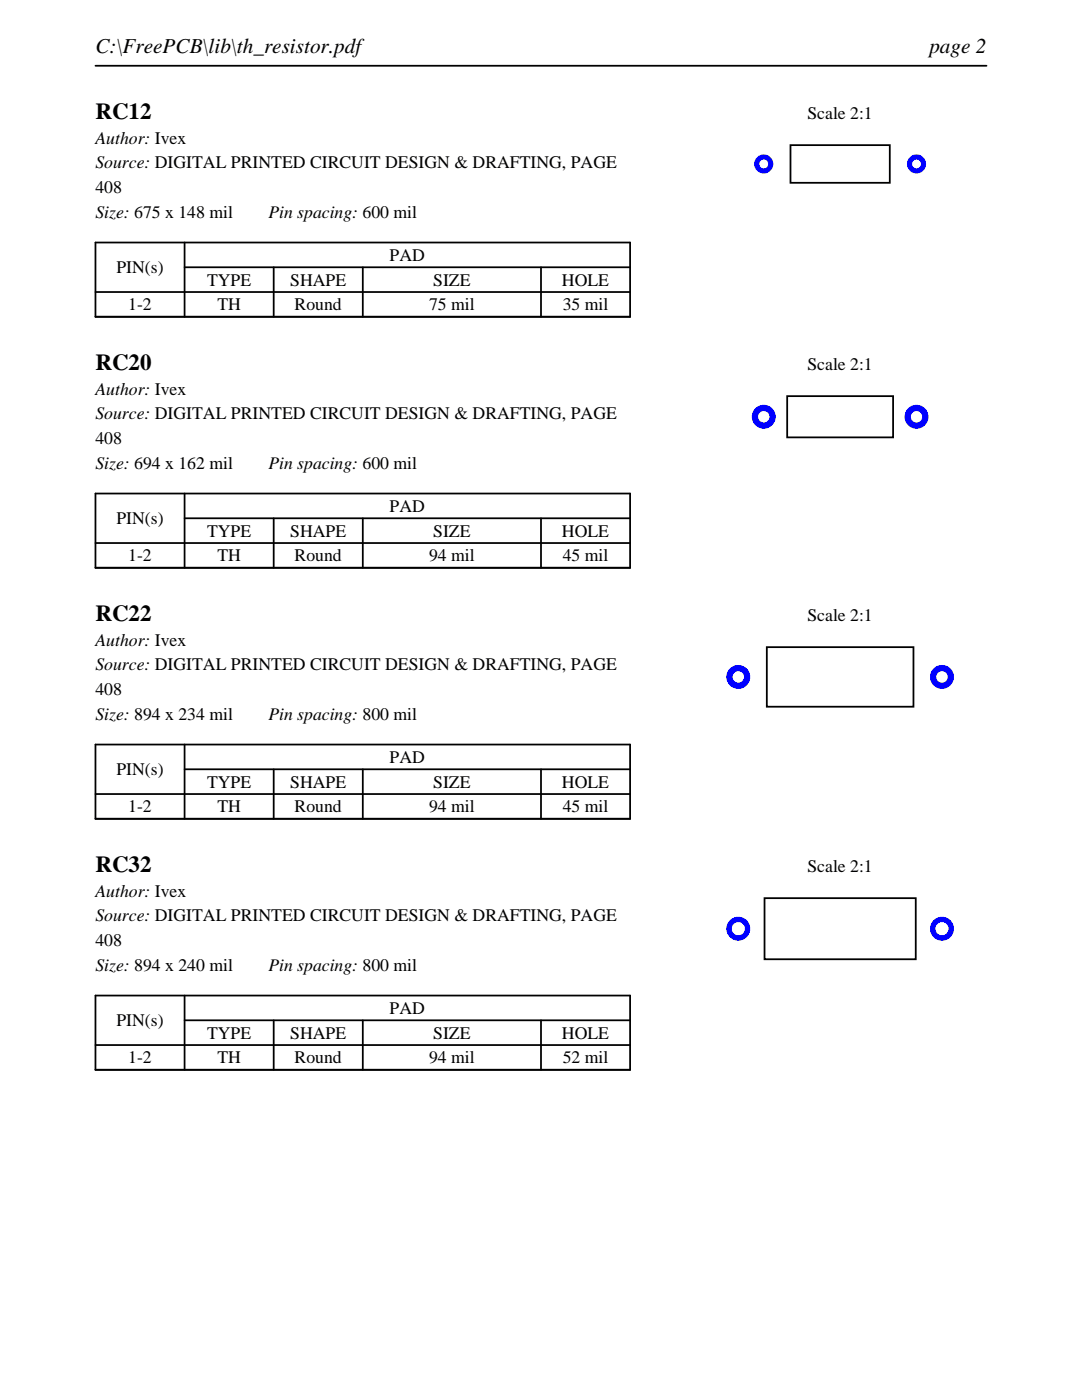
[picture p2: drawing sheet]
<svg xmlns="http://www.w3.org/2000/svg" width="216mm" height="279mm" viewBox="0 0 216 279" stroke-linecap="round" stroke-linejoin="round" font-family="sans-serif">
<defs><g id="words">
<g font-size="4.6">
<text x="19" y="23.7">RC12</text>
<text x="19" y="73.8">RC20</text>
<text x="19" y="123.9">RC22</text>
<text x="19" y="174">RC32</text>
</g>
<g font-size="4.2">
<text x="19" y="10.6">C:\FreePCB\lib\th_resistor.pdf</text>
<text x="185.4" y="10.6">page 2</text>
</g>
<g font-size="3.5">
<text x="161.1" y="23.7">Scale 2:1</text>
<text x="19" y="28.6">Author: Ivex</text>
<text x="19" y="33.6">Source: DIGITAL PRINTED CIRCUIT DESIGN &amp; DRAFTING, PAGE</text>
<text x="19" y="38.5">408</text>
<text x="19" y="43.5">Size: 675 x 148 mil</text>
<text x="53.5" y="43.5">Pin spacing: 600 mil</text>
<text x="77.8" y="52.1">PAD</text>
<text x="23.2" y="54.5">PIN(s)</text>
<text x="41.3" y="57">TYPE</text>
<text x="57.9" y="57">SHAPE</text>
<text x="86.4" y="57">SIZE</text>
<text x="112.1" y="57">HOLE</text>
<text x="25.6" y="61.9">1-2</text>
<text x="43.4" y="61.9">TH</text>
<text x="58.8" y="61.9">Round</text>
<text x="85.6" y="61.9">75 mil</text>
<text x="112.3" y="61.9">35 mil</text>
<text x="161.1" y="73.8">Scale 2:1</text>
<text x="19" y="78.7">Author: Ivex</text>
<text x="19" y="83.7">Source: DIGITAL PRINTED CIRCUIT DESIGN &amp; DRAFTING, PAGE</text>
<text x="19" y="88.6">408</text>
<text x="19" y="93.6">Size: 694 x 162 mil</text>
<text x="53.5" y="93.6">Pin spacing: 600 mil</text>
<text x="23.2" y="104.6">PIN(s)</text>
<text x="41.3" y="107.1">TYPE</text>
<text x="57.9" y="107.1">SHAPE</text>
<text x="77.8" y="102.2">PAD</text>
<text x="86.4" y="107.1">SIZE</text>
<text x="112.1" y="107.1">HOLE</text>
<text x="25.6" y="112">1-2</text>
<text x="43.4" y="112">TH</text>
<text x="58.8" y="112">Round</text>
<text x="85.6" y="112">94 mil</text>
<text x="112.3" y="112">45 mil</text>
<text x="161.1" y="123.9">Scale 2:1</text>
<text x="19" y="128.8">Author: Ivex</text>
<text x="19" y="133.8">Source: DIGITAL PRINTED CIRCUIT DESIGN &amp; DRAFTING, PAGE</text>
<text x="19" y="138.7">408</text>
<text x="19" y="143.7">Size: 894 x 234 mil</text>
<text x="53.5" y="143.7">Pin spacing: 800 mil</text>
<text x="23.2" y="154.7">PIN(s)</text>
<text x="77.8" y="152.3">PAD</text>
<text x="41.3" y="157.2">TYPE</text>
<text x="57.9" y="157.2">SHAPE</text>
<text x="86.4" y="157.2">SIZE</text>
<text x="112.1" y="157.2">HOLE</text>
<text x="25.6" y="162.1">1-2</text>
<text x="43.4" y="162.1">TH</text>
<text x="58.8" y="162.1">Round</text>
<text x="85.6" y="162.1">94 mil</text>
<text x="112.3" y="162.1">45 mil</text>
<text x="161.1" y="174">Scale 2:1</text>
<text x="19" y="178.9">Author: Ivex</text>
<text x="19" y="183.9">Source: DIGITAL PRINTED CIRCUIT DESIGN &amp; DRAFTING, PAGE</text>
<text x="19" y="188.8">408</text>
<text x="19" y="193.7">Size: 894 x 240 mil</text>
<text x="53.5" y="193.7">Pin spacing: 800 mil</text>
<text x="77.8" y="202.4">PAD</text>
<text x="23.2" y="204.8">PIN(s)</text>
<text x="41.3" y="207.3">TYPE</text>
<text x="57.9" y="207.3">SHAPE</text>
<text x="86.4" y="207.3">SIZE</text>
<text x="112.1" y="207.3">HOLE</text>
<text x="25.6" y="212.2">1-2</text>
<text x="43.4" y="212.2">TH</text>
<text x="58.8" y="212.2">Round</text>
<text x="85.6" y="212.2">94 mil</text>
<text x="112.3" y="212.2">52 mil</text>
</g>
</g></defs>
<path d="M19 13.1h177.8M19 48.4h106.7v14.8h-106.7zM19 58.3h106.7M36.8 53.3h88.9M36.8 48.4v14.8M54.6 53.3v9.9M72.4 53.3v9.9M107.9 53.3v9.9" fill="none" stroke="#000" stroke-width=".35"/>
<path d="M157.7 29h19.8v7.5h-19.8z" fill="none" stroke="#000" stroke-width=".36"/>
<g fill="#00f">
<path d="M150.5 32.7a1.91 1.91 0 0 0 3.8 0 1.91 1.91 0 0 0-3.8 0zM151.5 32.7a.9 .9 0 0 1 1.8 0 .9 .9 0 0 1-1.8 0z"/>
<path d="M181 32.7a1.91 1.91 0 0 0 3.8 0 1.91 1.91 0 0 0-3.8 0zM182 32.7a.9 .9 0 0 1 1.8 0 .9 .9 0 0 1-1.8 0z"/>
</g>
<path d="M19 98.5h106.7v14.8h-106.7zM36.8 98.5v14.8M19 108.4h106.7M36.8 103.4h88.9M54.6 103.4v9.9M72.4 103.4v9.9M107.9 103.4v9.9" fill="none" stroke="#000" stroke-width=".35"/>
<path d="M157.1 79.1h21.1v8.2h-21.1z" fill="none" stroke="#000" stroke-width=".36"/>
<g fill="#00f">
<path d="M150 83.2a2.4 2.4 0 0 0 4.8 0 2.4 2.4 0 0 0-4.8 0zM151.3 83.2a1.14 1.14 0 0 1 2.2 0 1.14 1.14 0 0 1-2.2 0z"/>
<path d="M180.5 83.2a2.4 2.4 0 0 0 4.8 0 2.4 2.4 0 0 0-4.8 0zM181.7 83.2a1.15 1.15 0 0 1 2.3 0 1.15 1.15 0 0 1-2.3 0z"/>
</g>
<path d="M19 148.6h106.7v14.8h-106.7zM19 158.5h106.7M36.8 153.5h88.9M36.8 148.6v14.8M54.6 153.5v9.9M72.4 153.5v9.9M107.9 153.5v9.9" fill="none" stroke="#000" stroke-width=".35"/>
<path d="M153 129.2h29.3v11.8h-29.3z" fill="none" stroke="#000" stroke-width=".36"/>
<g fill="#00f">
<path d="M144.9 135.1a2.4 2.4 0 0 0 4.8 0 2.4 2.4 0 0 0-4.8 0zM146.2 135.1a1.15 1.15 0 0 1 2.3 0 1.15 1.15 0 0 1-2.3 0z"/>
<path d="M185.6 135.1a2.39 2.39 0 0 0 4.7 0 2.39 2.39 0 0 0-4.7 0zM186.8 135.1a1.15 1.15 0 0 1 2.3 0 1.15 1.15 0 0 1-2.3 0z"/>
</g>
<path d="M19 198.7h106.7v14.8h-106.7zM36.8 198.7v14.8M19 208.6h106.7M36.8 203.6h88.9M54.6 203.6v9.9M72.4 203.6v9.9M107.9 203.6v9.9" fill="none" stroke="#000" stroke-width=".35"/>
<path d="M152.6 179.2h30.1v12.2h-30.1z" fill="none" stroke="#000" stroke-width=".36"/>
<g fill="#00f">
<path d="M144.9 185.3a2.4 2.4 0 0 0 4.8 0 2.4 2.4 0 0 0-4.8 0zM146 185.3a1.32 1.32 0 0 1 2.6 0 1.32 1.32 0 0 1-2.6 0z"/>
<path d="M185.6 185.3a2.39 2.39 0 0 0 4.7 0 2.39 2.39 0 0 0-4.7 0zM186.6 185.3a1.35 1.35 0 0 1 2.7 0 1.35 1.35 0 0 1-2.7 0z"/>
</g>
<use href="#words"/>
</svg>
